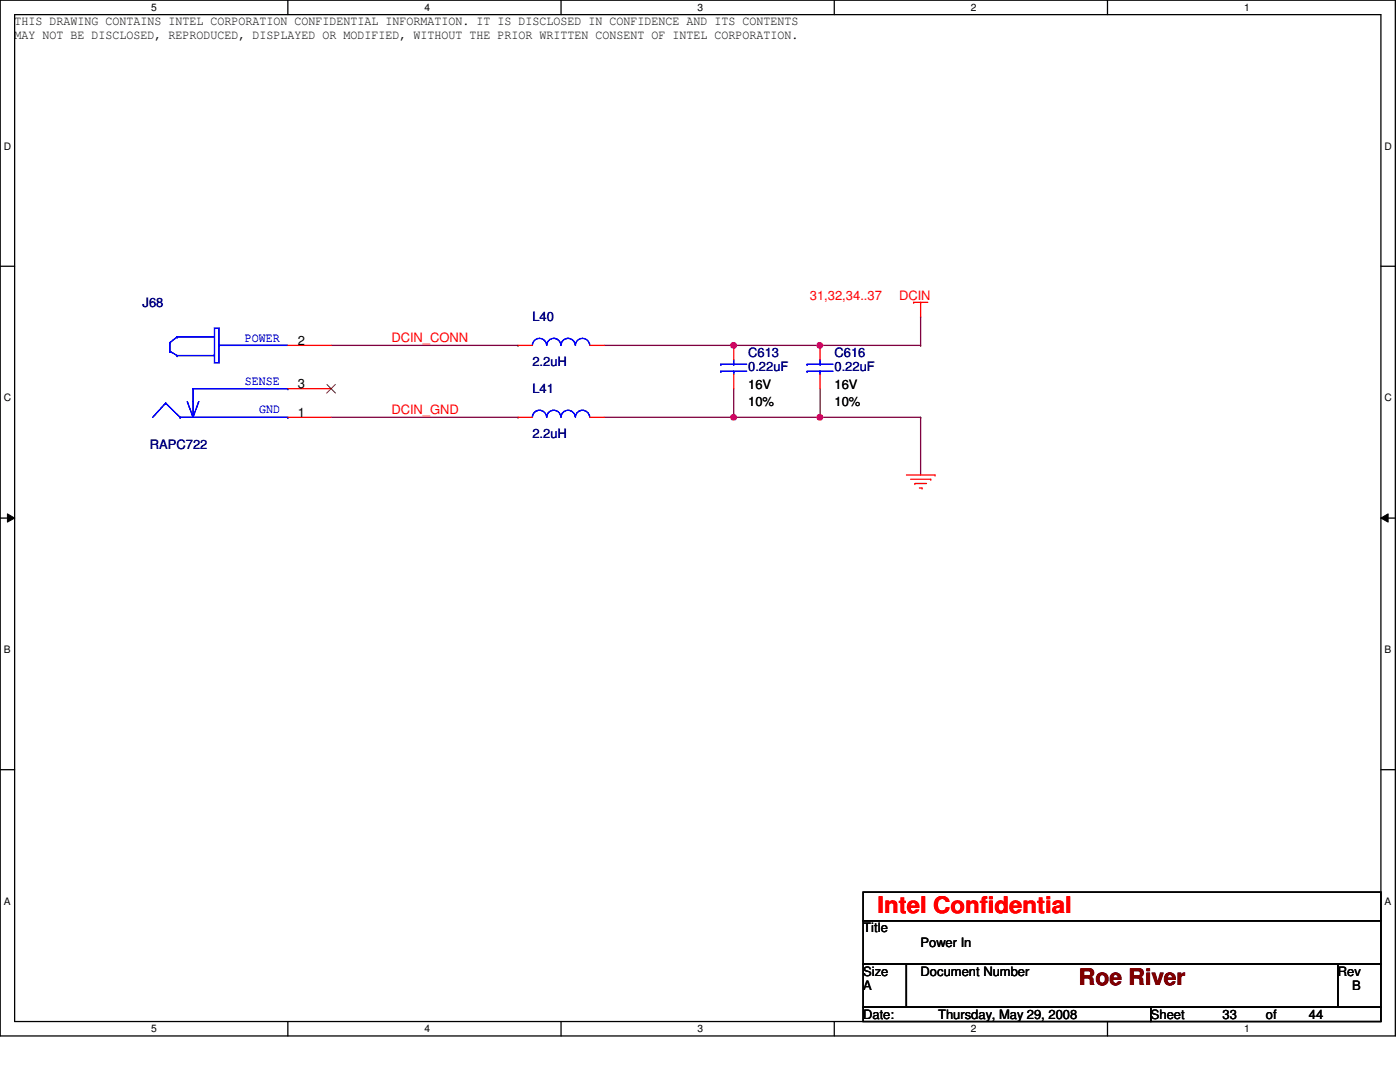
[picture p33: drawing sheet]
<svg xmlns="http://www.w3.org/2000/svg" width="279mm" height="216mm" viewBox="0 0 279 216" stroke-linecap="round" stroke-linejoin="round" font-family="sans-serif">
<defs><g id="words">
<text font-size="4.6" fill="#f00" x="175.1" y="182.2">Intel Confidential</text>
<text font-size="4.6" fill="#7f0000" x="215.3" y="196.6">Roe River</text>
<g font-size="2.6">
<text x="2.9" y="5">THIS DRAWING CONTAINS INTEL CORPORATION CONFIDENTIAL INFORMATION. IT IS DISCLOSED IN CONFIDENCE AND ITS CONTENTS</text>
<text x="2.9" y="7.8">MAY NOT BE DISCLOSED, REPRODUCED, DISPLAYED OR MODIFIED, WITHOUT THE PRIOR WRITTEN CONSENT OF INTEL CORPORATION.</text>
<text x="59.4" y="68.9">2</text>
<text x="59.4" y="77.5">3</text>
<text x="149.3" y="77.6">16V</text>
<text x="166.5" y="77.6">16V</text>
<text x="59.4" y="83.2">1</text>
<text x="149.3" y="81">10%</text>
<text x="166.5" y="81">10%</text>
<text x="172.3" y="186.1">Title</text>
<text x="183.7" y="188.9">Power In</text>
<text x="172.3" y="197.6">A</text>
<text x="172.3" y="194.7">Size</text>
<text x="183.7" y="194.7">Document Number</text>
<text x="267" y="194.7">Rev</text>
<text x="269.8" y="197.6">B</text>
<text x="172.3" y="203.3">Date:</text>
<text x="187.2" y="203.3">Thursday, May 29, 2008</text>
<text x="229.7" y="203.3">Sheet</text>
<text x="244" y="203.3">33</text>
<text x="252.6" y="203.3">of</text>
<text x="261.2" y="203.3">44</text>
</g>
<g font-size="2.6" fill="#f00">
<text x="161.6" y="59.8">31,32,34..37</text>
<text x="179.5" y="59.8">DCIN</text>
<text x="78.1" y="68.3">DCIN_CONN</text>
<text x="78.1" y="82.7">DCIN_GND</text>
</g>
<g font-size="2.6" fill="#00007f">
<text x="28.4" y="61.2">J68</text>
<text x="106.3" y="64.1">L40</text>
<text x="149.3" y="71.2">C613</text>
<text x="166.5" y="71.2">C616</text>
<text x="106.3" y="73">2.2uH</text>
<text x="149.3" y="74.1">0.22uF</text>
<text x="166.5" y="74.1">0.22uF</text>
<text x="106.3" y="78.4">L41</text>
<text x="29.9" y="89.6">RAPC722</text>
<text x="106.3" y="87.3">2.2uH</text>
</g>
<g font-size="2.6" fill="#00f">
<text x="48.9" y="68.2">POWER</text>
<text x="48.9" y="76.8">SENSE</text>
<text x="51.7" y="82.5">GND</text>
</g>
<g font-size="2">
<text x="30.2" y="2.2">5</text>
<text x="84.7" y="2.2">4</text>
<text x="139.2" y="2.2">3</text>
<text x="193.8" y="2.2">2</text>
<text x="248.3" y="2.2">1</text>
<text x=".8" y="29.8">D</text>
<text x="276.3" y="29.8">D</text>
<text x=".8" y="80.1">C</text>
<text x="276.3" y="80.1">C</text>
<text x=".8" y="130.3">B</text>
<text x="276.3" y="130.3">B</text>
<text x=".8" y="180.5">A</text>
<text x="276.3" y="180.5">A</text>
<text x="30.2" y="206">5</text>
<text x="84.7" y="206">4</text>
<text x="139.2" y="206">3</text>
<text x="193.8" y="206">2</text>
<text x="248.3" y="206">1</text>
</g>
</g></defs>
<path d="M0 0h278.5v206.7h-278.5zM2.9 2.9h272.7v200.9h-272.7z" fill="none" stroke="#000" stroke-width=".25"/>
<g fill="#fff">
<path d="M30.2 .3h1.1v2.3h-1.1z"/>
<path d="M30.2 204.1h1.1v2.3h-1.1z"/>
</g>
<path d="M57.4 0v2.9M57.4 203.8v2.9" fill="none" stroke="#000" stroke-width=".25"/>
<g fill="#fff">
<path d="M84.7 .3h1.1v2.3h-1.1z"/>
<path d="M84.7 204.1h1.1v2.3h-1.1z"/>
</g>
<path d="M112 0v2.9M112 203.8v2.9" fill="none" stroke="#000" stroke-width=".25"/>
<g fill="#fff">
<path d="M139.2 .3h1.1v2.3h-1.1z"/>
<path d="M139.2 204.1h1.1v2.3h-1.1z"/>
</g>
<path d="M166.5 0v2.9M166.5 203.8v2.9" fill="none" stroke="#000" stroke-width=".25"/>
<g fill="#fff">
<path d="M193.8 .3h1.1v2.3h-1.1z"/>
<path d="M193.8 204.1h1.1v2.3h-1.1z"/>
</g>
<path d="M221 0v2.9M221 203.8v2.9" fill="none" stroke="#000" stroke-width=".25"/>
<g fill="#fff">
<path d="M248.3 .3h1.1v2.3h-1.1z"/>
<path d="M248.3 204.1h1.1v2.3h-1.1z"/>
<path d="M.8 28h1.4v2.3h-1.4z"/>
<path d="M276.3 28h1.4v2.3h-1.4z"/>
<path d="M.8 78.2h1.4v2.3h-1.4z"/>
<path d="M276.3 78.2h1.4v2.3h-1.4z"/>
</g>
<path d="M0 53.1h2.9M275.6 53.1h2.9" fill="none" stroke="#000" stroke-width=".25"/>
<g fill="#fff">
<path d="M.8 128.5h1.3v2.2h-1.3z"/>
<path d="M276.3 128.5h1.3v2.2h-1.3z"/>
</g>
<path d="M0 103.4h2.9M275.6 103.4h2.9" fill="none" stroke="#000" stroke-width=".25"/>
<path d="M1.5 102.5l1.4 .9-1.4 .8zM275.6 103.4l1.4-.9v1.7z" fill="#000"/>
<path d="M1.5 102.5l1.4 .9-1.4 .8zM275.6 103.4l1.4-.9v1.7z" fill="none" stroke="#000" stroke-width=".2"/>
<g fill="#fff">
<path d="M.8 178.7h1.3v2.2h-1.3z"/>
<path d="M276.3 178.7h1.3v2.2h-1.3z"/>
</g>
<path d="M0 153.6h2.9M275.6 153.6h2.9" fill="none" stroke="#000" stroke-width=".25"/>
<path d="M66.1 68.9h37.3M103.4 68.9h.1M66.1 83.3h37.3M103.4 83.3h.1M120.6 83.3h25.8M146.4 83.3h.1" fill="none" stroke="#7f003f" stroke-width=".25"/>
<circle cx="146.4" cy="83.3" r=".56" fill="#f0f"/>
<circle cx="146.4" cy="83.3" r=".56" fill="none" stroke="#f0f" stroke-width=".25"/>
<path d="M120.6 68.9h25.8M146.4 68.9h.1M183.7 83.3h.1M183.7 83.3v11.5" fill="none" stroke="#7f003f" stroke-width=".25"/>
<circle cx="146.4" cy="68.9" r=".56" fill="#f0f"/>
<circle cx="146.4" cy="68.9" r=".56" fill="none" stroke="#f0f" stroke-width=".25"/>
<path d="M146.4 68.9h37.3M163.7 68.9h.1M183.7 63.2h.1M183.7 68.9h.1M183.7 63.2v5.7" fill="none" stroke="#7f003f" stroke-width=".25"/>
<circle cx="163.6" cy="68.9" r=".56" fill="#f0f"/>
<circle cx="163.6" cy="68.9" r=".56" fill="none" stroke="#f0f" stroke-width=".25"/>
<path d="M146.4 77.6v5.7M146.4 83.3h.1M146.4 83.3h17.3M163.7 83.3h.1" fill="none" stroke="#7f003f" stroke-width=".25"/>
<circle cx="163.6" cy="83.3" r=".56" fill="#f0f"/>
<circle cx="163.6" cy="83.3" r=".56" fill="none" stroke="#f0f" stroke-width=".25"/>
<path d="M163.7 77.6v5.7M163.7 83.3h.1M163.7 83.3h20M183.7 83.3h.1" fill="none" stroke="#7f003f" stroke-width=".25"/>
<g fill="none" stroke="#f00" stroke-width=".25">
<path d="M57.4 68.9h8.7M57.4 77.6h8.7M103.4 68.9h2.9M117.7 68.9h2.9M146.4 68.9v2.9M146.4 74.7v2.9M163.7 68.9v2.9M163.7 74.7v2.9M182.3 60.3h.1M182.3 60.3h2.9M183.7 60.3h.1M183.7 60.3v2.9"/>
<path d="M57.4 83.3h8.7M103.4 83.3h2.9M117.7 83.3h2.9M180.9 94.8h5.7M181.7 95.6h4.1M182.6 96.5h.1M182.6 96.5h2.3M183.5 97.4h.5M184 97.4h.1M185.8 95.6h.1M186.6 94.8h.1"/>
</g>
<path d="M172.3 178h103.3v5.7h-103.3zM172.3 183.7h103.3v8.7h-103.3zM172.3 192.4h8.6v8.6h-8.6zM180.9 192.4h86.1v8.6h-86.1zM267 192.4h8.6v8.6h-8.6zM172.3 201h57.4v2.8h-57.4zM229.7 201h45.9v2.8h-45.9z" fill="none" stroke="#000" stroke-width=".25"/>
<g fill="none" stroke="#00f" stroke-width=".25">
<path d="M33.9 70.1h.1M33.9 68.4h.1M33.9 70.1l1.4 .9M33.9 68.4v1.7M35.3 71h.1M35.3 67.2h.1M35.3 71h7.5M35.3 67.2h7.5M35.3 67.2l-1.4 1.2M38.5 77.6h.1M38.5 77.6v5.7M38.5 77.6h18.9"/>
<path d="M42.8 65.5h.9v6.9h-.9zM43.7 68.9h.1M43.7 68.9h13.7M57.4 77.6h.1M106.3 68.9a1.42 1.42 0 0 1 1.4-1.4 1.42 1.42 0 0 1 1.4 1.4 1.42 1.42 0 0 1 1.4-1.4 1.42 1.42 0 0 1 1.4 1.4M112 68.9a1.42 1.42 0 0 1 1.4-1.4 1.42 1.42 0 0 1 1.4 1.4M114.9 68.9a1.42 1.42 0 0 1 1.4-1.4 1.42 1.42 0 0 1 1.4 1.4M143.8 72.7h.1M143.8 74.1h.1M143.8 72.7h5.2M143.8 74.1h5.2M146.4 74.1h.1"/>
<path d="M146.4 72.7h.1M146.4 71.8v.9M146.4 74.1v.6M161.1 72.7h.1M161.1 74.1h.1M161.1 72.7h5.1M161.1 74.1h5.1M163.7 74.1h.1M163.7 72.7h.1M163.7 71.8v.9M163.7 74.1v.6M33.1 80.4h.1"/>
<path d="M33.1 80.4l-2.6 2.9M33.1 80.4l2.8 2.9M35.9 83.3h.1M35.9 83.3h21.5M37.4 80.1l1.1 3.2 1.2-3.2M57.4 83.3h.1M106.3 83.2a1.42 1.42 0 0 1 1.4-1.3 1.42 1.42 0 0 1 1.4 1.3 1.42 1.42 0 0 1 1.4-1.3 1.42 1.42 0 0 1 1.4 1.3M112 83.2a1.42 1.42 0 0 1 1.4-1.3 1.42 1.42 0 0 1 1.4 1.3M114.9 83.2a1.42 1.42 0 0 1 1.4-1.3 1.42 1.42 0 0 1 1.4 1.3"/>
</g>
<path d="M65.2 76.7l1.8 1.7M66.9 76.7l-1.7 1.7" fill="none" stroke="#7f3f00" stroke-width=".2"/>
<circle cx="146.4" cy="83.3" r=".56" fill="#f0f"/>
<circle cx="146.4" cy="83.3" r=".56" fill="none" stroke="#f0f" stroke-width=".25"/>
<circle cx="146.4" cy="68.9" r=".56" fill="#f0f"/>
<circle cx="146.4" cy="68.9" r=".56" fill="none" stroke="#f0f" stroke-width=".25"/>
<circle cx="163.6" cy="68.9" r=".56" fill="#f0f"/>
<circle cx="163.6" cy="68.9" r=".56" fill="none" stroke="#f0f" stroke-width=".25"/>
<circle cx="163.6" cy="83.3" r=".56" fill="#f0f"/>
<circle cx="163.6" cy="83.3" r=".56" fill="none" stroke="#f0f" stroke-width=".25"/>
<use href="#words"/>
</svg>
